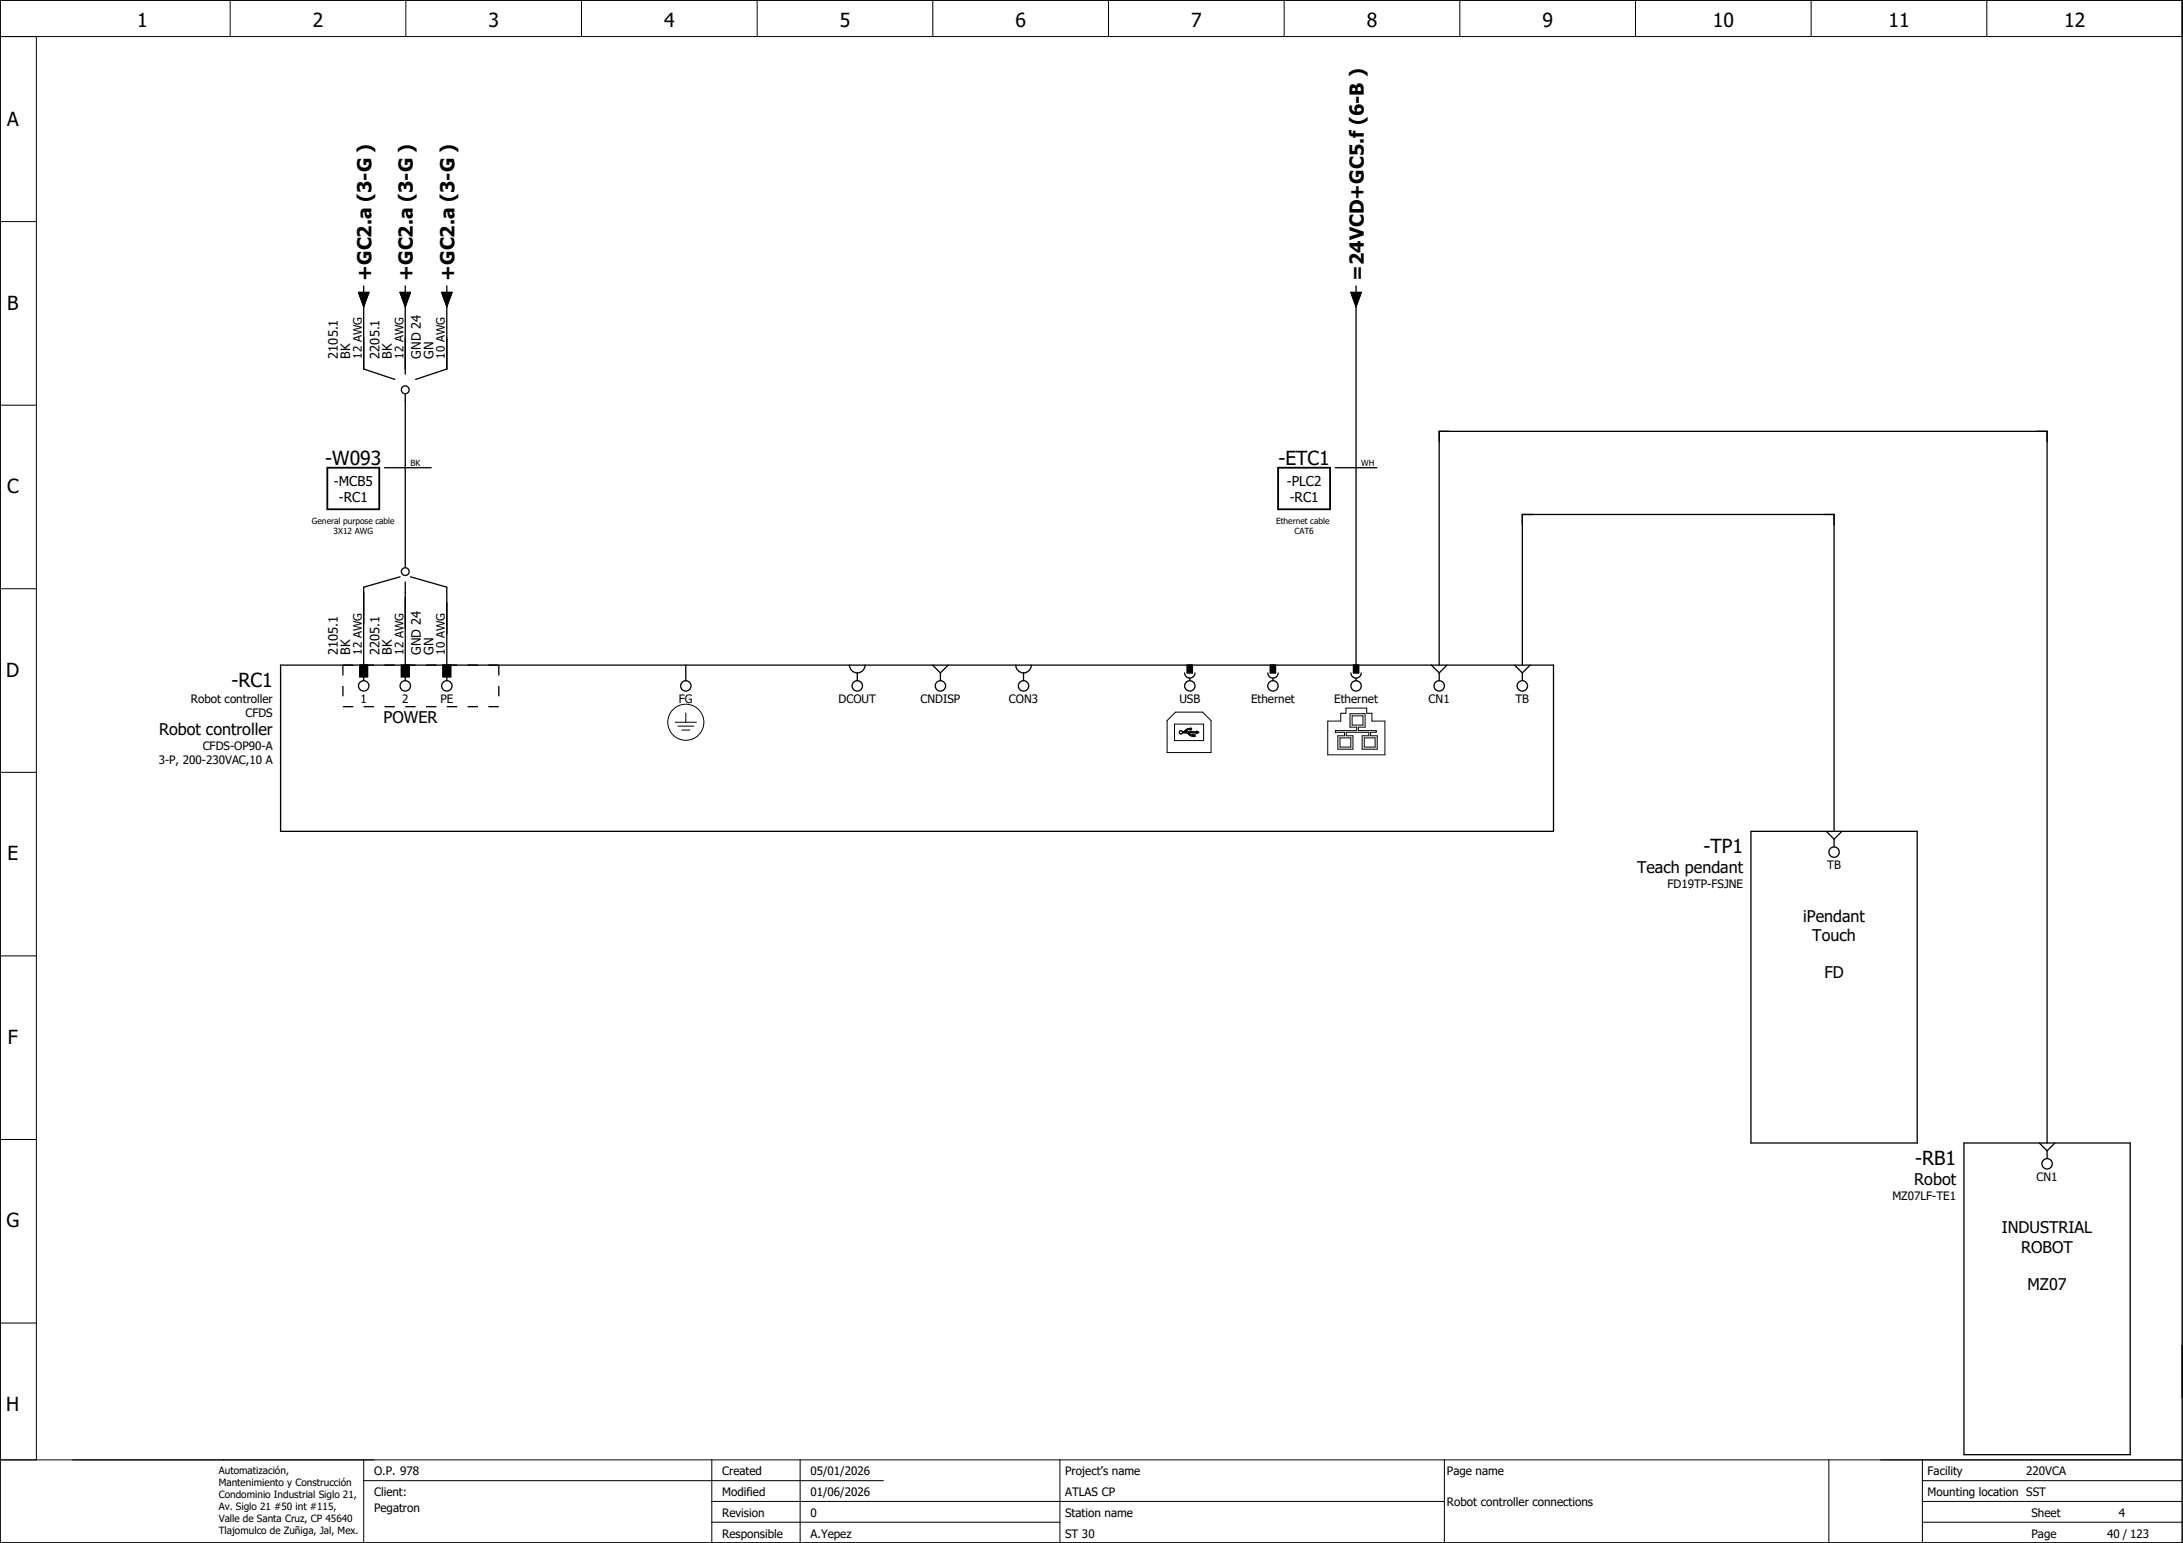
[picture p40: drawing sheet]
<svg xmlns="http://www.w3.org/2000/svg" width="420mm" height="297mm" viewBox="0 0 420 297" stroke-linecap="round" stroke-linejoin="round" font-family="sans-serif">
<defs><g id="words">
<g font-size="3.7">
<text x="26.4" y="5.2">1</text>
<text x="60.2" y="5.2">2</text>
<text x="94" y="5.2">3</text>
<text x="127.8" y="5.2">4</text>
<text x="161.6" y="5.2">5</text>
<text x="195.4" y="5.2">6</text>
<text x="229.2" y="5.2">7</text>
<text x="263.1" y="5.2">8</text>
<text x="296.9" y="5.2">9</text>
<text x="329.7" y="5.2">10</text>
<text x="363.5" y="5.2">11</text>
<text x="397.3" y="5.2">12</text>
<text x="1.4" y="24.2">A</text>
<text x="1.4" y="59.6">B</text>
<text x="71.5" y="54" transform="rotate(-90 71.5 54)">+GC2.a (3-G )</text>
<text x="79.5" y="54" transform="rotate(-90 79.5 54)">+GC2.a (3-G )</text>
<text x="87.5" y="54" transform="rotate(-90 87.5 54)">+GC2.a (3-G )</text>
<text x="262.5" y="54" transform="rotate(-90 262.5 54)">=24VCD+GC5.f (6-B )</text>
<text x="62.6" y="89.5">-W093</text>
<text x="246.1" y="89.5">-ETC1</text>
<text x="1.4" y="94.9">C</text>
<text x="1.2" y="130.3">D</text>
<text x="44.6" y="132.3">-RC1</text>
<text x="1.4" y="165.6">E</text>
<text x="327.9" y="164.3">-TP1</text>
<text x="1.5" y="200.9">F</text>
<text x="368.6" y="224.3">-RB1</text>
<text x="1.2" y="236.3">G</text>
<text x="1.2" y="271.6">H</text>
</g>
<g font-size="3.1">
<text x="30.6" y="141.5">Robot controller</text>
<text x="73.8" y="139.3">POWER</text>
<text x="315.1" y="168.1">Teach pendant</text>
<text x="347" y="177.4">iPendant</text>
<text x="348.8" y="181.1">Touch</text>
<text x="351.1" y="188.3">FD</text>
<text x="368.4" y="228.1">Robot</text>
<text x="385.3" y="237.4">INDUSTRIAL</text>
<text x="389" y="241.1">ROBOT</text>
<text x="390.2" y="248.3">MZ07</text>
</g>
<g font-size="2.6">
<text x="64.3" y="93.5">-MCB5</text>
<text x="247.7" y="93.5">-PLC2</text>
<text x="65.2" y="96.7">-RC1</text>
<text x="248.2" y="96.7">-RC1</text>
</g>
<g font-size="2.5">
<text x="65" y="69" transform="rotate(-90 65 69)">2105.1</text>
<text x="67.4" y="69" transform="rotate(-90 67.4 69)">BK</text>
<text x="73" y="69" transform="rotate(-90 73 69)">2205.1</text>
<text x="75.4" y="69" transform="rotate(-90 75.4 69)">BK</text>
<text x="81" y="69" transform="rotate(-90 81 69)">GND 24</text>
<text x="83.4" y="69" transform="rotate(-90 83.4 69)">GN</text>
<text x="65" y="126" transform="rotate(-90 65 126)">2105.1</text>
<text x="67.4" y="126" transform="rotate(-90 67.4 126)">BK</text>
<text x="73" y="126" transform="rotate(-90 73 126)">2205.1</text>
<text x="75.4" y="126" transform="rotate(-90 75.4 126)">BK</text>
<text x="81" y="126" transform="rotate(-90 81 126)">GND 24</text>
<text x="83.4" y="126" transform="rotate(-90 83.4 126)">GN</text>
</g>
<g font-size="2.2">
<text x="69.6" y="69" transform="rotate(-90 69.6 69)">12 AWG</text>
<text x="77.6" y="69" transform="rotate(-90 77.6 69)">12 AWG</text>
<text x="85.6" y="69" transform="rotate(-90 85.6 69)">10 AWG</text>
<text x="69.6" y="126" transform="rotate(-90 69.6 126)">12 AWG</text>
<text x="77.6" y="126" transform="rotate(-90 77.6 126)">12 AWG</text>
<text x="85.6" y="126" transform="rotate(-90 85.6 126)">10 AWG</text>
<text x="36.7" y="135.3">Robot controller</text>
<text x="47.2" y="138">CFDS</text>
<text x="69.4" y="135.3">1</text>
<text x="77.4" y="135.3">2</text>
<text x="84.8" y="135.3">PE</text>
<text x="130.7" y="135.3">FG</text>
<text x="161.4" y="135.3">DCOUT</text>
<text x="177.2" y="135.3">CNDISP</text>
<text x="194.2" y="135.3">CON3</text>
<text x="227" y="135.3">USB</text>
<text x="240.8" y="135.3">Ethernet</text>
<text x="256.8" y="135.3">Ethernet</text>
<text x="275" y="135.3">CN1</text>
<text x="291.7" y="135.3">TB</text>
<text x="30.5" y="147.1">3-P, 200-230VAC,10 A</text>
<text x="39" y="144.4">CFDS-OP90-A</text>
<text x="351.7" y="167.3">TB</text>
<text x="320.9" y="171">FD19TP-FSJNE</text>
<text x="392" y="227.3">CN1</text>
<text x="364.2" y="231">MZ07LF-TE1</text>
<text x="72" y="284">O.P. 978</text>
<text x="139" y="284">Created</text>
<text x="156" y="284">05/01/2026</text>
<text x="205" y="284">Project’s name</text>
<text x="278.5" y="284">Page name</text>
<text x="371" y="284">Facility</text>
<text x="390" y="284">220VCA</text>
<text x="72" y="288">Client:</text>
<text x="72" y="291">Pegatron</text>
<text x="139" y="292">Revision</text>
<text x="139" y="288">Modified</text>
<text x="156" y="292">0</text>
<text x="156" y="288">01/06/2026</text>
<text x="205" y="288">ATLAS CP</text>
<text x="205" y="292">Station name</text>
<text x="278.5" y="289.9">Robot controller connections</text>
<text x="371" y="288">Mounting location SST</text>
<text x="391" y="292">Sheet</text>
<text x="407.8" y="292">4</text>
<text x="139" y="296">Responsible</text>
<text x="156" y="296">A.Yepez</text>
<text x="205" y="296">ST 30</text>
<text x="391" y="296">Page</text>
<text x="405.6" y="296">40 / 123</text>
</g>
<g font-size="1.9">
<text x="42.1" y="283.7">Automatización,</text>
<text x="42.1" y="286.1">Mantenimiento y Construcción</text>
<text x="42.1" y="288.4">Condominio Industrial Siglo 21,</text>
<text x="42.1" y="290.7">Av. Siglo 21 #50 int #115,</text>
<text x="42.1" y="293">Valle de Santa Cruz, CP 45640</text>
<text x="42.1" y="295.4">Tlajomulco de Zuñiga, Jal, Mex.</text>
</g>
<g font-size="1.6">
<text x="79" y="89.7">BK</text>
<text x="262" y="89.7">WH</text>
<text x="60" y="100.9">General purpose cable</text>
<text x="245.6" y="100.9">Ethernet cable</text>
<text x="64.2" y="102.8">3X12 AWG</text>
<text x="249.1" y="102.8">CAT6</text>
</g>
</g></defs>
<g fill="none" stroke="#000" stroke-width=".19">
<path d="M0 0h420v297h-420zM0 7h420M7 7v274M44.3 0v7M78.1 0v7M111.9 0v7M145.7 0v7M179.5 0v7M213.4 0v7M247.2 0v7M281 0v7M314.8 0v7"/>
<path d="M348.6 0v7M382.4 0v7M0 42.7h7M0 78h7M0 113.3h7M130 139h4M130.5 139.8h3M132 137.3v1.7M226.1 139.4h5.6v3.2h-5.6zM226.3 137.1h5.2l1.6 1.6v6.2h-8.5v-6.2zM255.6 138.8h2.5v-1.5h1v-1h4v1h1v1.5h2.5v6.5h-11zM259.8 137.4h2.9v2.6h-1.3v.7h3.5v.3h-1.1v.6h1.3v2.6h-2.9v-2.6h1.3v-.6h-4.4v.6h1.3v2.6h-2.9v-2.6h1.3v-.6h-1.8v-.3h4.1v-.7h-1.3z"/>
<path d="M260.2 137.8h2.1v1.8h-2.1zM0 148.7h7M131.2 140.5h1.5M227.6 141.1h.1M227.6 141.1h.7l.4 .1M227.6 140.9h.1M227.6 140.9a.31 .31 0 0 0-.5-.2 .31 .31 0 0 0 0 .5 .31 .31 0 0 0 .5-.1M228.1 140.9h2.3M228.1 140.9h.1M228.2 140.9h-.1M228.7 141.2l.4 .4 .3 .1M228.8 141.1h.1"/>
<path d="M228.8 141.1h1.6M228.8 141.1l.4 .4h.4M229 140.3h.1M229 140.3l.2-.1 .2 .2-.3 .1-.1-.1M229 140.4h.1M229 140.3l-.6 .1-.5 .4-.3 .1M229 140.4a.81 .81 0 0 0-.8 .5M229.6 141.4v.1M229.6 141.5h.1M229.6 141.4h.1M229.6 141.8h.4M229.6 141.4h.4"/>
<path d="M229.6 141.7h.1M229.6 141.8h.1M229.6 141.7v.1M229.6 141.7h-.2M230 141.8h.1M230 141.4h.1M230 141.4v.4M230.4 140.8v.1M230.4 140.8h.1M230.4 140.9h.1M230.4 140.8l.3 .2M230.4 141.1h.1"/>
<path d="M230.4 141.2h.1M230.4 141.1v.1M230.7 141h.1M230.7 141l-.3 .2M257.9 142h2.1v1.8h-2.1zM262.6 142h2.1v1.8h-2.1zM0 184h7M0 219.4h7M0 254.7h7M0 281h420M70 285h100M70 281v16"/>
<path d="M137 293h67M137 289h141M137 281v16M154 281v16M204 281v16M278 281v16M352 281v16M370 293h50M370 289h50M370 281v16M370 285h50"/>
<circle cx="132" cy="139" r="3.5"/>
</g>
<g fill="none" stroke="#000" stroke-width=".25">
<path d="M69 56.3h2l-1 2.7zM70 55v1.3M70 58v13l6 2M77 56.3h2l-1 2.7zM78 55v1.3M78 58v14M85 56.3h2l-1 2.7zM86 55v1.3M86 58v13l-6 2M260 56.3h2l-1 2.7zM261 55v1.3M261 58v70"/>
<path d="M78 75.8v33.5M74 90h9M257 90h8M77 111l-7 2v15M78 112v16M79 111l7 2v15M54 128h245v32h-245zM69.2 128v2.3h1.5v-2.3M70 130.3v.7M77.2 128v2.3h1.5v-2.3M78 130.3v.7M85.3 128v2.3h1.5v-2.3"/>
<path d="M86 130.3v.7M132 128v3M163.5 128a1.5 1.5 0 0 0 1.5 1.5 1.5 1.5 0 0 0 1.5-1.5M165 129.5v1.5M179.5 128l1.5 1.5M181 129.5v1.5M182.5 128l-1.5 1.5M195.5 128a1.5 1.5 0 0 0 1.5 1.5 1.5 1.5 0 0 0 1.5-1.5M197 129.5v1.5M228 129.5a1 1 0 0 0 1 1 1 1 0 0 0 1-1M228.5 128v1.5h1v-1.5M229 130.5v.5"/>
<path d="M244 129.5a1 1 0 0 0 1 1 1 1 0 0 0 1-1M244.5 128v1.5h1v-1.5M245 130.5v.5M260 129.5a1 1 0 0 0 1 1 1 1 0 0 0 1-1M260.5 128v1.5h1v-1.5M261 130.5v.5M275.5 128l1.5 1.5M277 128v-45h117v137M277 129.5v1.5M278.5 128l-1.5 1.5M291.5 128l1.5 1.5M293 128v-29h60v61"/>
<path d="M293 129.5v1.5M294.5 128l-1.5 1.5M337 160h32v60h-32zM351.5 160l1.5 1.5M353 161.5v1.5M354.5 160l-1.5 1.5M378 220h32v60h-32zM392.5 220l1.5 1.5M394 221.5v1.5M395.5 220l-1.5 1.5"/>
<circle cx="78" cy="75" r=".75"/>
<circle cx="78" cy="110" r=".75"/>
<circle cx="70" cy="132" r="1"/>
<circle cx="78" cy="132" r="1"/>
<circle cx="86" cy="132" r="1"/>
<circle cx="132" cy="132" r="1"/>
<circle cx="165" cy="132" r="1"/>
<circle cx="181" cy="132" r="1"/>
<circle cx="197" cy="132" r="1"/>
<circle cx="229" cy="132" r="1"/>
<circle cx="245" cy="132" r="1"/>
<circle cx="261" cy="132" r="1"/>
<circle cx="277" cy="132" r="1"/>
<circle cx="293" cy="132" r="1"/>
<circle cx="353" cy="164" r="1"/>
<circle cx="394" cy="224" r="1"/>
</g>
<path d="M66 136h30M66 128h30M66 128v8M96 128v8" fill="none" stroke="#000" stroke-width=".25" stroke-dasharray="2 2" stroke-linecap="butt"/>
<path d="M69 56.3h2l-1 2.7zM77 56.3h2l-1 2.7zM85 56.3h2l-1 2.7zM260 56.3h2l-1 2.7zM69.2 128h1.5v2.3h-1.5zM77.2 128h1.5v2.3h-1.5zM85.3 128h1.5v2.3h-1.5zM228.5 128h1v1.5h-1zM244.5 128h1v1.5h-1zM260.5 128h1v1.5h-1z" fill="#000" stroke="#000" stroke-width=".19"/>
<path d="M63 90h10v8h-10zM246 90h10v8h-10z" fill="none" stroke="#000" stroke-width=".35"/>
<use href="#words"/>
</svg>
